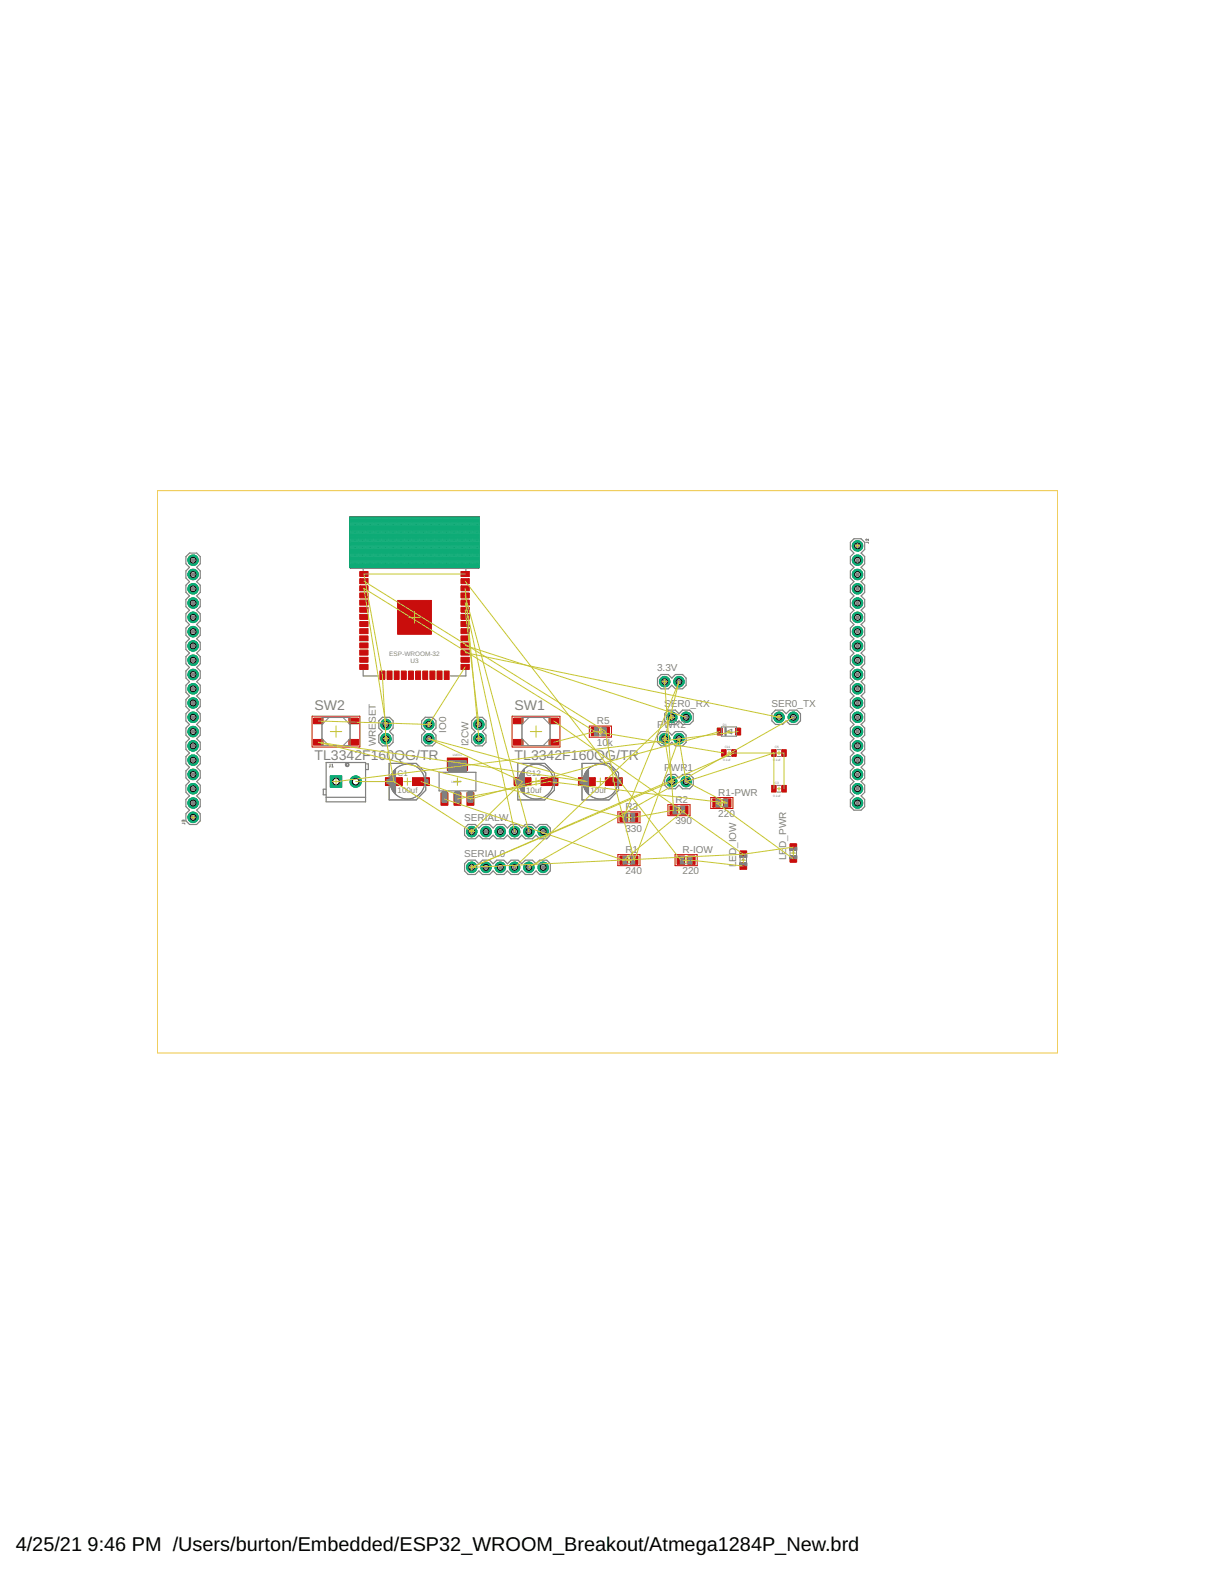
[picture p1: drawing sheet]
<svg xmlns="http://www.w3.org/2000/svg" width="216mm" height="279mm" viewBox="0 0 216 279" stroke-linecap="round" stroke-linejoin="round" font-family="sans-serif">
<defs><g id="words">
<g font-size="3.5">
<text x="2.8" y="275.6">4/25/21</text>
<text x="15.6" y="275.6">9:46 PM /Users/burton/Embedded/ESP32_WROOM_Breakout/Atmega1284P_New.brd</text>
</g>
<g font-size="2.5" fill="#808080">
<text x="55.9" y="126.2">SW2</text>
<text x="91.4" y="126.2">SW1</text>
<text x="55.9" y="135.1">TL3342F160QG/TR</text>
<text x="91.4" y="135.1">TL3342F160QG/TR</text>
</g>
<g font-size="1.8" fill="#808080">
<text x="116.8" y="119.3">3.3V</text>
<text x="118" y="125.7">SER0_RX</text>
<text x="137.1" y="125.7">SER0_TX</text>
<text x="79.3" y="130.3" transform="rotate(-90 79.3 130.3)">IO0</text>
<text x="106" y="128.8">R5</text>
<text x="116.8" y="129.5">PWR2</text>
<text x="66.8" y="132.6" transform="rotate(-90 66.8 132.6)">WRESET</text>
<text x="83.3" y="132.6" transform="rotate(-90 83.3 132.6)">I2CW</text>
<text x="106" y="132.6">10k</text>
<text x="118" y="137.1">PWR1</text>
<text x="111.1" y="144">R3</text>
<text x="120" y="142.7">R2</text>
<text x="127.6" y="141.5">R1-PWR</text>
<text x="82.5" y="146">SERIALW</text>
<text x="111.1" y="147.8">330</text>
<text x="120" y="146.5">390</text>
<text x="127.6" y="145.3">220</text>
<text x="82.5" y="152.3">SERIAL0</text>
<text x="111.1" y="151.6">R1</text>
<text x="111.1" y="155.4">240</text>
<text x="121.3" y="151.6">R-IOW</text>
<text x="121.3" y="155.4">220</text>
<text x="130.8" y="154.2" transform="rotate(-90 130.8 154.2)">LED_IOW</text>
<text x="139.7" y="152.9" transform="rotate(-90 139.7 152.9)">LED_PWR</text>
</g>
<g font-size="1.4" fill="#808080">
<text x="70.6" y="137.9">C1</text>
<text x="93.5" y="137.9">C12</text>
<text x="70.6" y="140.9">100uf</text>
<text x="93.5" y="140.9">10uf</text>
<text x="104.9" y="140.9">10uf</text>
<text x="108.7" y="139.2">C2</text>
</g>
<g font-size="1.1" fill="#808080">
<text x="69.2" y="116.6">ESP-WROOM-32</text>
<text x="72.9" y="117.9">U3</text>
</g>
<g font-size=".6" fill="#808080">
<text x="128.4" y="129">D1</text>
<text x="80.5" y="134.4">LM317</text>
<text x="128.5" y="135.2">0.1uf</text>
<text x="128.8" y="133">C11</text>
<text x="137.4" y="135.2">0.1uf</text>
<text x="137.7" y="133">C6</text>
<text x="80.2" y="139.1">LM317</text>
<text x="137.4" y="141.6">0.1uf</text>
<text x="137.7" y="139.4">C3</text>
</g>
</g></defs>
<g fill="#0696d7" stroke="#0696d7" stroke-width=".18">
<path d="M62.2 91.9l.1 9z"/>
<path d="M62.2 91.9l23 .1h-23z"/>
<path d="M85 91.9h.2l-.1 9z"/>
<path d="M62.2 100.8l23 .1h-23z"/>
<path d="M62.2 100.8h23l-23 .1z"/>
<path d="M62.2 100.7h23z"/>
<path d="M62.2 100.6h23z"/>
<path d="M62.2 100.5h23l-23 .1z"/>
<path d="M62.2 100.4l23 .1z"/>
<path d="M62.2 100.3l23 .1z"/>
<path d="M62.2 100.2l23 .1z"/>
<path d="M62.2 100.1l23 .1z"/>
<path d="M62.2 100l23 .1z"/>
<path d="M62.2 99.9l23 .1z"/>
<path d="M62.2 99.8l23 .1h-23z"/>
<path d="M62.2 99.7l23 .1z"/>
<path d="M62.2 99.7h23z"/>
<path d="M62.2 99.5l23 .1h-23z"/>
<path d="M62.2 99.5h23z"/>
<path d="M62.2 99.4h23z"/>
<path d="M62.2 99.3h23z"/>
<path d="M62.2 99.2h23z"/>
<path d="M62.2 99.1h23z"/>
<path d="M62.2 99h23z"/>
<path d="M62.2 98.8l23 .1-23 .1z"/>
<path d="M62.2 98.8h23z"/>
<path d="M62.2 98.7h23z"/>
<path d="M62.2 98.6h23l-23 .1z"/>
<path d="M62.2 98.5l23 .1z"/>
<path d="M62.2 98.4h23z"/>
<path d="M62.2 98.3l23 .1z"/>
<path d="M62.2 98.2l23 .1z"/>
<path d="M62.2 98.1l23 .1z"/>
<path d="M62.2 98l23 .1z"/>
<path d="M62.2 97.9l23 .1h-23z"/>
<path d="M62.2 97.8l23 .1z"/>
<path d="M62.2 97.7l23 .1z"/>
<path d="M62.2 97.6l23 .1h-23z"/>
<path d="M62.2 97.6h23z"/>
<path d="M62.2 97.5h23z"/>
<path d="M62.2 97.4h23z"/>
<path d="M62.2 97.3h23z"/>
<path d="M62.2 97.2h23z"/>
<path d="M62.2 97.1h23z"/>
<path d="M62.2 96.9l23 .1-23 .1z"/>
<path d="M62.2 96.9h23z"/>
<path d="M62.2 96.8h23z"/>
<path d="M62.2 96.6l23 .1-23 .1z"/>
<path d="M62.2 96.6h23z"/>
<path d="M62.2 96.5h23z"/>
<path d="M62.2 96.4l23 .1z"/>
<path d="M62.2 96.3l23 .1z"/>
<path d="M62.2 96.2l23 .1z"/>
<path d="M62.2 96.1l23 .1z"/>
<path d="M62.2 96l23 .1h-23z"/>
<path d="M62.2 95.9l23 .1z"/>
<path d="M62.2 95.8l23 .1z"/>
<path d="M62.2 95.7l23 .1h-23z"/>
<path d="M62.2 95.7h23z"/>
<path d="M62.2 95.5l23 .1z"/>
<path d="M62.2 95.5h23z"/>
<path d="M62.2 95.4h23z"/>
<path d="M62.2 95.3h23z"/>
<path d="M62.2 95.2h23z"/>
<path d="M62.2 95l23 .1-23 .1z"/>
<path d="M62.2 95h23z"/>
<path d="M62.2 94.9h23z"/>
<path d="M62.2 94.8h23z"/>
<path d="M62.2 94.7h23z"/>
<path d="M62.2 94.6l23 .1z"/>
<path d="M62.2 94.5l23 .1z"/>
<path d="M62.2 94.4l23 .1z"/>
<path d="M62.2 94.3l23 .1z"/>
<path d="M62.2 94.2l23 .1z"/>
<path d="M62.2 94.1l23 .1h-23z"/>
<path d="M62.2 94l23 .1z"/>
<path d="M62.2 93.9l23 .1z"/>
<path d="M62.2 93.9h23z"/>
<path d="M62.2 93.7l23 .1z"/>
<path d="M62.2 93.7h23z"/>
<path d="M62.2 93.6h23z"/>
<path d="M62.2 93.5h23z"/>
<path d="M62.2 93.4h23z"/>
<path d="M62.2 93.3h23z"/>
<path d="M62.2 93.1l23 .1-23 .1z"/>
<path d="M62.2 93.1h23z"/>
<path d="M62.2 93h23z"/>
<path d="M62.2 92.9h23z"/>
<path d="M62.2 92.8h23z"/>
<path d="M62.2 92.7l23 .1z"/>
<path d="M62.2 92.6h23z"/>
<path d="M62.2 92.5l23 .1z"/>
<path d="M62.2 92.4l23 .1z"/>
<path d="M62.2 92.3l23 .1z"/>
<path d="M62.2 92.2l23 .1h-23z"/>
<path d="M62.2 92.1l23 .1z"/>
<path d="M62.2 92l23 .1z"/>
<path d="M62.2 91.9l23 .1z"/>
</g>
<circle cx="118.1" cy="121.2" r=".93" fill="#0dab76" stroke="#0dab76" stroke-width=".18"/>
<circle cx="118.1" cy="121.2" r=".51" fill="#fff" stroke="#000" stroke-width=".18"/>
<circle cx="120.6" cy="121.2" r=".93" fill="#0dab76" stroke="#0dab76" stroke-width=".18"/>
<circle cx="120.6" cy="121.2" r=".51" fill="#fff" stroke="#000" stroke-width=".18"/>
<circle cx="85.1" cy="131.3" r=".93" fill="#0dab76" stroke="#0dab76" stroke-width=".18"/>
<circle cx="85.1" cy="131.3" r=".51" fill="#fff" stroke="#000" stroke-width=".18"/>
<circle cx="85.1" cy="128.8" r=".93" fill="#0dab76" stroke="#0dab76" stroke-width=".18"/>
<circle cx="85.1" cy="128.8" r=".51" fill="#fff" stroke="#000" stroke-width=".18"/>
<circle cx="76.2" cy="128.8" r=".93" fill="#0dab76" stroke="#0dab76" stroke-width=".18"/>
<circle cx="76.2" cy="128.8" r=".51" fill="#fff" stroke="#000" stroke-width=".18"/>
<circle cx="76.2" cy="131.3" r=".93" fill="#0dab76" stroke="#0dab76" stroke-width=".18"/>
<circle cx="76.2" cy="131.3" r=".51" fill="#fff" stroke="#000" stroke-width=".18"/>
<path d="M58.7 137.9h2v2h-2z" fill="#0dab76" stroke="#0dab76" stroke-width=".18"/>
<circle cx="59.7" cy="138.9" r=".59" fill="#fff" stroke="#000" stroke-width=".18"/>
<circle cx="63.2" cy="138.9" r="1.02" fill="#0dab76" stroke="#0dab76" stroke-width=".18"/>
<circle cx="63.2" cy="138.9" r=".59" fill="#fff" stroke="#000" stroke-width=".18"/>
<circle cx="119.4" cy="138.9" r=".93" fill="#0dab76" stroke="#0dab76" stroke-width=".18"/>
<circle cx="119.4" cy="138.9" r=".51" fill="#fff" stroke="#000" stroke-width=".18"/>
<circle cx="121.9" cy="138.9" r=".93" fill="#0dab76" stroke="#0dab76" stroke-width=".18"/>
<circle cx="121.9" cy="138.9" r=".51" fill="#fff" stroke="#000" stroke-width=".18"/>
<circle cx="118.1" cy="131.3" r=".93" fill="#0dab76" stroke="#0dab76" stroke-width=".18"/>
<circle cx="118.1" cy="131.3" r=".51" fill="#fff" stroke="#000" stroke-width=".18"/>
<circle cx="120.6" cy="131.3" r=".93" fill="#0dab76" stroke="#0dab76" stroke-width=".18"/>
<circle cx="120.6" cy="131.3" r=".51" fill="#fff" stroke="#000" stroke-width=".18"/>
<circle cx="119.4" cy="127.5" r=".93" fill="#0dab76" stroke="#0dab76" stroke-width=".18"/>
<circle cx="119.4" cy="127.5" r=".51" fill="#fff" stroke="#000" stroke-width=".18"/>
<circle cx="121.9" cy="127.5" r=".93" fill="#0dab76" stroke="#0dab76" stroke-width=".18"/>
<circle cx="121.9" cy="127.5" r=".51" fill="#fff" stroke="#000" stroke-width=".18"/>
<circle cx="138.4" cy="127.5" r=".93" fill="#0dab76" stroke="#0dab76" stroke-width=".18"/>
<circle cx="138.4" cy="127.5" r=".51" fill="#fff" stroke="#000" stroke-width=".18"/>
<circle cx="141" cy="127.5" r=".93" fill="#0dab76" stroke="#0dab76" stroke-width=".18"/>
<circle cx="141" cy="127.5" r=".51" fill="#fff" stroke="#000" stroke-width=".18"/>
<circle cx="83.8" cy="154.2" r=".93" fill="#0dab76" stroke="#0dab76" stroke-width=".18"/>
<circle cx="83.8" cy="154.2" r=".51" fill="#fff" stroke="#000" stroke-width=".18"/>
<circle cx="86.4" cy="154.2" r=".93" fill="#0dab76" stroke="#0dab76" stroke-width=".18"/>
<circle cx="86.4" cy="154.2" r=".51" fill="#fff" stroke="#000" stroke-width=".18"/>
<circle cx="88.9" cy="154.2" r=".93" fill="#0dab76" stroke="#0dab76" stroke-width=".18"/>
<circle cx="88.9" cy="154.2" r=".51" fill="#fff" stroke="#000" stroke-width=".18"/>
<circle cx="91.4" cy="154.2" r=".93" fill="#0dab76" stroke="#0dab76" stroke-width=".18"/>
<circle cx="91.4" cy="154.2" r=".51" fill="#fff" stroke="#000" stroke-width=".18"/>
<circle cx="94" cy="154.2" r=".93" fill="#0dab76" stroke="#0dab76" stroke-width=".18"/>
<circle cx="94" cy="154.2" r=".51" fill="#fff" stroke="#000" stroke-width=".18"/>
<circle cx="96.5" cy="154.2" r=".93" fill="#0dab76" stroke="#0dab76" stroke-width=".18"/>
<circle cx="96.5" cy="154.2" r=".51" fill="#fff" stroke="#000" stroke-width=".18"/>
<circle cx="83.8" cy="147.8" r=".93" fill="#0dab76" stroke="#0dab76" stroke-width=".18"/>
<circle cx="83.8" cy="147.8" r=".51" fill="#fff" stroke="#000" stroke-width=".18"/>
<circle cx="86.4" cy="147.8" r=".93" fill="#0dab76" stroke="#0dab76" stroke-width=".18"/>
<circle cx="86.4" cy="147.8" r=".51" fill="#fff" stroke="#000" stroke-width=".18"/>
<circle cx="88.9" cy="147.8" r=".93" fill="#0dab76" stroke="#0dab76" stroke-width=".18"/>
<circle cx="88.9" cy="147.8" r=".51" fill="#fff" stroke="#000" stroke-width=".18"/>
<circle cx="91.4" cy="147.8" r=".93" fill="#0dab76" stroke="#0dab76" stroke-width=".18"/>
<circle cx="91.4" cy="147.8" r=".51" fill="#fff" stroke="#000" stroke-width=".18"/>
<circle cx="94" cy="147.8" r=".93" fill="#0dab76" stroke="#0dab76" stroke-width=".18"/>
<circle cx="94" cy="147.8" r=".51" fill="#fff" stroke="#000" stroke-width=".18"/>
<circle cx="96.5" cy="147.8" r=".93" fill="#0dab76" stroke="#0dab76" stroke-width=".18"/>
<circle cx="96.5" cy="147.8" r=".51" fill="#fff" stroke="#000" stroke-width=".18"/>
<circle cx="68.6" cy="131.3" r=".93" fill="#0dab76" stroke="#0dab76" stroke-width=".18"/>
<circle cx="68.6" cy="131.3" r=".51" fill="#fff" stroke="#000" stroke-width=".18"/>
<circle cx="68.6" cy="128.8" r=".93" fill="#0dab76" stroke="#0dab76" stroke-width=".18"/>
<circle cx="68.6" cy="128.8" r=".51" fill="#fff" stroke="#000" stroke-width=".18"/>
<circle cx="152.4" cy="97" r=".93" fill="#0dab76" stroke="#0dab76" stroke-width=".18"/>
<circle cx="152.4" cy="97" r=".51" fill="#fff" stroke="#000" stroke-width=".18"/>
<circle cx="152.4" cy="99.6" r=".93" fill="#0dab76" stroke="#0dab76" stroke-width=".18"/>
<circle cx="152.4" cy="99.6" r=".51" fill="#fff" stroke="#000" stroke-width=".18"/>
<circle cx="152.4" cy="102.1" r=".93" fill="#0dab76" stroke="#0dab76" stroke-width=".18"/>
<circle cx="152.4" cy="102.1" r=".51" fill="#fff" stroke="#000" stroke-width=".18"/>
<circle cx="152.4" cy="104.6" r=".93" fill="#0dab76" stroke="#0dab76" stroke-width=".18"/>
<circle cx="152.4" cy="104.6" r=".51" fill="#fff" stroke="#000" stroke-width=".18"/>
<circle cx="152.4" cy="107.2" r=".93" fill="#0dab76" stroke="#0dab76" stroke-width=".18"/>
<circle cx="152.4" cy="107.2" r=".51" fill="#fff" stroke="#000" stroke-width=".18"/>
<circle cx="152.4" cy="109.7" r=".93" fill="#0dab76" stroke="#0dab76" stroke-width=".18"/>
<circle cx="152.4" cy="109.7" r=".51" fill="#fff" stroke="#000" stroke-width=".18"/>
<circle cx="152.4" cy="112.3" r=".93" fill="#0dab76" stroke="#0dab76" stroke-width=".18"/>
<circle cx="152.4" cy="112.3" r=".51" fill="#fff" stroke="#000" stroke-width=".18"/>
<circle cx="152.4" cy="114.8" r=".93" fill="#0dab76" stroke="#0dab76" stroke-width=".18"/>
<circle cx="152.4" cy="114.8" r=".51" fill="#fff" stroke="#000" stroke-width=".18"/>
<circle cx="152.4" cy="117.3" r=".93" fill="#0dab76" stroke="#0dab76" stroke-width=".18"/>
<circle cx="152.4" cy="117.3" r=".51" fill="#fff" stroke="#000" stroke-width=".18"/>
<circle cx="152.4" cy="119.9" r=".93" fill="#0dab76" stroke="#0dab76" stroke-width=".18"/>
<circle cx="152.4" cy="119.9" r=".51" fill="#fff" stroke="#000" stroke-width=".18"/>
<circle cx="152.4" cy="122.4" r=".93" fill="#0dab76" stroke="#0dab76" stroke-width=".18"/>
<circle cx="152.4" cy="122.4" r=".51" fill="#fff" stroke="#000" stroke-width=".18"/>
<circle cx="152.4" cy="124.9" r=".93" fill="#0dab76" stroke="#0dab76" stroke-width=".18"/>
<circle cx="152.4" cy="124.9" r=".51" fill="#fff" stroke="#000" stroke-width=".18"/>
<circle cx="152.4" cy="127.5" r=".93" fill="#0dab76" stroke="#0dab76" stroke-width=".18"/>
<circle cx="152.4" cy="127.5" r=".51" fill="#fff" stroke="#000" stroke-width=".18"/>
<circle cx="152.4" cy="130" r=".93" fill="#0dab76" stroke="#0dab76" stroke-width=".18"/>
<circle cx="152.4" cy="130" r=".51" fill="#fff" stroke="#000" stroke-width=".18"/>
<circle cx="152.4" cy="132.6" r=".93" fill="#0dab76" stroke="#0dab76" stroke-width=".18"/>
<circle cx="152.4" cy="132.6" r=".51" fill="#fff" stroke="#000" stroke-width=".18"/>
<circle cx="152.4" cy="135.1" r=".93" fill="#0dab76" stroke="#0dab76" stroke-width=".18"/>
<circle cx="152.4" cy="135.1" r=".51" fill="#fff" stroke="#000" stroke-width=".18"/>
<circle cx="152.4" cy="137.6" r=".93" fill="#0dab76" stroke="#0dab76" stroke-width=".18"/>
<circle cx="152.4" cy="137.6" r=".51" fill="#fff" stroke="#000" stroke-width=".18"/>
<circle cx="152.4" cy="140.2" r=".93" fill="#0dab76" stroke="#0dab76" stroke-width=".18"/>
<circle cx="152.4" cy="140.2" r=".51" fill="#fff" stroke="#000" stroke-width=".18"/>
<circle cx="152.4" cy="142.7" r=".93" fill="#0dab76" stroke="#0dab76" stroke-width=".18"/>
<circle cx="152.4" cy="142.7" r=".51" fill="#fff" stroke="#000" stroke-width=".18"/>
<circle cx="34.3" cy="145.3" r=".93" fill="#0dab76" stroke="#0dab76" stroke-width=".18"/>
<circle cx="34.3" cy="145.3" r=".51" fill="#fff" stroke="#000" stroke-width=".18"/>
<circle cx="34.3" cy="142.7" r=".93" fill="#0dab76" stroke="#0dab76" stroke-width=".18"/>
<circle cx="34.3" cy="142.7" r=".51" fill="#fff" stroke="#000" stroke-width=".18"/>
<circle cx="34.3" cy="140.2" r=".93" fill="#0dab76" stroke="#0dab76" stroke-width=".18"/>
<circle cx="34.3" cy="140.2" r=".51" fill="#fff" stroke="#000" stroke-width=".18"/>
<circle cx="34.3" cy="137.6" r=".93" fill="#0dab76" stroke="#0dab76" stroke-width=".18"/>
<circle cx="34.3" cy="137.6" r=".51" fill="#fff" stroke="#000" stroke-width=".18"/>
<circle cx="34.3" cy="135.1" r=".93" fill="#0dab76" stroke="#0dab76" stroke-width=".18"/>
<circle cx="34.3" cy="135.1" r=".51" fill="#fff" stroke="#000" stroke-width=".18"/>
<circle cx="34.3" cy="132.6" r=".93" fill="#0dab76" stroke="#0dab76" stroke-width=".18"/>
<circle cx="34.3" cy="132.6" r=".51" fill="#fff" stroke="#000" stroke-width=".18"/>
<circle cx="34.3" cy="130" r=".93" fill="#0dab76" stroke="#0dab76" stroke-width=".18"/>
<circle cx="34.3" cy="130" r=".51" fill="#fff" stroke="#000" stroke-width=".18"/>
<circle cx="34.3" cy="127.5" r=".93" fill="#0dab76" stroke="#0dab76" stroke-width=".18"/>
<circle cx="34.3" cy="127.5" r=".51" fill="#fff" stroke="#000" stroke-width=".18"/>
<circle cx="34.3" cy="124.9" r=".93" fill="#0dab76" stroke="#0dab76" stroke-width=".18"/>
<circle cx="34.3" cy="124.9" r=".51" fill="#fff" stroke="#000" stroke-width=".18"/>
<circle cx="34.3" cy="122.4" r=".93" fill="#0dab76" stroke="#0dab76" stroke-width=".18"/>
<circle cx="34.3" cy="122.4" r=".51" fill="#fff" stroke="#000" stroke-width=".18"/>
<circle cx="34.3" cy="119.9" r=".93" fill="#0dab76" stroke="#0dab76" stroke-width=".18"/>
<circle cx="34.3" cy="119.9" r=".51" fill="#fff" stroke="#000" stroke-width=".18"/>
<circle cx="34.3" cy="117.3" r=".93" fill="#0dab76" stroke="#0dab76" stroke-width=".18"/>
<circle cx="34.3" cy="117.3" r=".51" fill="#fff" stroke="#000" stroke-width=".18"/>
<circle cx="34.3" cy="114.8" r=".93" fill="#0dab76" stroke="#0dab76" stroke-width=".18"/>
<circle cx="34.3" cy="114.8" r=".51" fill="#fff" stroke="#000" stroke-width=".18"/>
<circle cx="34.3" cy="112.3" r=".93" fill="#0dab76" stroke="#0dab76" stroke-width=".18"/>
<circle cx="34.3" cy="112.3" r=".51" fill="#fff" stroke="#000" stroke-width=".18"/>
<circle cx="34.3" cy="109.7" r=".93" fill="#0dab76" stroke="#0dab76" stroke-width=".18"/>
<circle cx="34.3" cy="109.7" r=".51" fill="#fff" stroke="#000" stroke-width=".18"/>
<circle cx="34.3" cy="107.2" r=".93" fill="#0dab76" stroke="#0dab76" stroke-width=".18"/>
<circle cx="34.3" cy="107.2" r=".51" fill="#fff" stroke="#000" stroke-width=".18"/>
<circle cx="34.3" cy="104.6" r=".93" fill="#0dab76" stroke="#0dab76" stroke-width=".18"/>
<circle cx="34.3" cy="104.6" r=".51" fill="#fff" stroke="#000" stroke-width=".18"/>
<circle cx="34.3" cy="102.1" r=".93" fill="#0dab76" stroke="#0dab76" stroke-width=".18"/>
<circle cx="34.3" cy="102.1" r=".51" fill="#fff" stroke="#000" stroke-width=".18"/>
<circle cx="34.3" cy="99.6" r=".93" fill="#0dab76" stroke="#0dab76" stroke-width=".18"/>
<circle cx="34.3" cy="99.6" r=".51" fill="#fff" stroke="#000" stroke-width=".18"/>
<g fill="#c90d0c" stroke="#c90d0c" stroke-width=".18">
<path d="M73.3 138.2h3v1.4h-3z"/>
<path d="M68.5 138.2h3v1.4h-3z"/>
<path d="M128.2 133.2h.8v1.2h-.8z"/>
<path d="M130 133.2h.8v1.2h-.8z"/>
<path d="M96.1 138.2h3v1.4h-3z"/>
<path d="M91.4 138.2h3v1.4h-3z"/>
<path d="M107.6 138.2h3v1.4h-3z"/>
<path d="M102.8 138.2h3v1.4h-3z"/>
<path d="M137.1 139.6h.8v1.2h-.8z"/>
<path d="M138.9 139.6h.8v1.2h-.8z"/>
<path d="M137.1 133.2h.8v1.2h-.8z"/>
<path d="M138.9 133.2h.8v1.2h-.8z"/>
<path d="M127.4 129.4h.9v1.2h-.9z"/>
<path d="M130.7 129.4h.9v1.2h-.9z"/>
<path d="M131.5 151.2h1.2v1.2h-1.2z"/>
<path d="M131.5 153.3h1.2v1.2h-1.2z"/>
<path d="M140.4 150h1.2v1.2h-1.2z"/>
<path d="M140.4 152.1h1.2v1.1h-1.2z"/>
<path d="M78.4 140.9h1.2v2.2h-1.2z"/>
<path d="M80.7 140.9h1.2v2.2h-1.2z"/>
<path d="M83 140.9h1.2v2.2h-1.2z"/>
<path d="M79.5 134.7h3.6v2.2h-3.6z"/>
<path d="M120.3 152.1h1.3v1.5h-1.3z"/>
<path d="M122.2 152.1h1.3v1.5h-1.3z"/>
<path d="M110.2 152.1h1.3v1.5h-1.3z"/>
<path d="M112.1 152.1h1.3v1.5h-1.3z"/>
<path d="M126.7 142h1.3v1.5h-1.3z"/>
<path d="M128.6 142h1.3v1.5h-1.3z"/>
<path d="M119 143.3h1.4v1.4h-1.4z"/>
<path d="M120.9 143.3h1.4v1.4h-1.4z"/>
<path d="M110.2 144.5h1.3v1.5h-1.3z"/>
<path d="M112.1 144.5h1.3v1.5h-1.3z"/>
<path d="M105.1 129.3h1.3v1.5h-1.3z"/>
<path d="M107 129.3h1.3v1.5h-1.3z"/>
<path d="M91.2 127.6h1.7v1.1h-1.7z"/>
<path d="M97.6 127.6h1.7v1.1h-1.7z"/>
<path d="M91.2 131.4h1.7v1h-1.7z"/>
<path d="M97.6 131.4h1.7v1h-1.7z"/>
<path d="M55.7 127.6h1.7v1.1h-1.7z"/>
<path d="M62 127.6h1.7v1.1h-1.7z"/>
<path d="M55.7 131.4h1.7v1h-1.7z"/>
<path d="M62 131.4h1.7v1h-1.7z"/>
<path d="M63.9 101.6h1.5v.9h-1.5z"/>
<path d="M63.9 102.8h1.5v.9h-1.5z"/>
<path d="M63.9 104.1h1.5v.9h-1.5z"/>
<path d="M63.9 105.4h1.5v.9h-1.5z"/>
<path d="M63.9 106.7h1.5v.8h-1.5z"/>
<path d="M63.9 107.9h1.5v.9h-1.5z"/>
<path d="M63.9 109.2h1.5v.9h-1.5z"/>
<path d="M63.9 110.5h1.5v.9h-1.5z"/>
<path d="M63.9 111.7h1.5v.9h-1.5z"/>
<path d="M63.9 113h1.5v.9h-1.5z"/>
<path d="M63.9 114.3h1.5v.9h-1.5z"/>
<path d="M63.9 115.5h1.5v.9h-1.5z"/>
<path d="M63.9 116.8h1.5v.9h-1.5z"/>
<path d="M63.9 118.1h1.5v.9h-1.5z"/>
<path d="M67.5 119.3h.9v1.5h-.9z"/>
<path d="M68.8 119.3h.9v1.5h-.9z"/>
<path d="M70 119.3h.9v1.5h-.9z"/>
<path d="M71.3 119.3h.9v1.5h-.9z"/>
<path d="M72.6 119.3h.9v1.5h-.9z"/>
<path d="M73.9 119.3h.8v1.5h-.8z"/>
<path d="M75.1 119.3h.9v1.5h-.9z"/>
<path d="M76.4 119.3h.9v1.5h-.9z"/>
<path d="M77.7 119.3h.8v1.5h-.8z"/>
<path d="M78.9 119.3h.9v1.5h-.9z"/>
<path d="M81.9 118.1h1.5v.9h-1.5z"/>
<path d="M81.9 116.8h1.5v.9h-1.5z"/>
<path d="M81.9 115.5h1.5v.9h-1.5z"/>
<path d="M81.9 114.3h1.5v.9h-1.5z"/>
<path d="M81.9 113h1.5v.9h-1.5z"/>
<path d="M81.9 111.7h1.5v.9h-1.5z"/>
<path d="M81.9 110.5h1.5v.9h-1.5z"/>
<path d="M81.9 109.2h1.5v.9h-1.5z"/>
<path d="M81.9 107.9h1.5v.9h-1.5z"/>
<path d="M81.9 106.7h1.5v.8h-1.5z"/>
<path d="M81.9 105.4h1.5v.9h-1.5z"/>
<path d="M81.9 104.1h1.5v.9h-1.5z"/>
<path d="M81.9 102.8h1.5v.9h-1.5z"/>
<path d="M81.9 101.6h1.5v.9h-1.5z"/>
<path d="M70.7 106.7h6v6h-6z"/>
</g>
<circle cx="118.1" cy="121.2" r=".93" fill="#0dab76" stroke="#0dab76" stroke-width=".18"/>
<circle cx="118.1" cy="121.2" r=".51" fill="#fff" stroke="#000" stroke-width=".18"/>
<circle cx="120.6" cy="121.2" r=".93" fill="#0dab76" stroke="#0dab76" stroke-width=".18"/>
<circle cx="120.6" cy="121.2" r=".51" fill="#fff" stroke="#000" stroke-width=".18"/>
<circle cx="85.1" cy="131.3" r=".93" fill="#0dab76" stroke="#0dab76" stroke-width=".18"/>
<circle cx="85.1" cy="131.3" r=".51" fill="#fff" stroke="#000" stroke-width=".18"/>
<circle cx="85.1" cy="128.8" r=".93" fill="#0dab76" stroke="#0dab76" stroke-width=".18"/>
<circle cx="85.1" cy="128.8" r=".51" fill="#fff" stroke="#000" stroke-width=".18"/>
<circle cx="76.2" cy="128.8" r=".93" fill="#0dab76" stroke="#0dab76" stroke-width=".18"/>
<circle cx="76.2" cy="128.8" r=".51" fill="#fff" stroke="#000" stroke-width=".18"/>
<circle cx="76.2" cy="131.3" r=".93" fill="#0dab76" stroke="#0dab76" stroke-width=".18"/>
<circle cx="76.2" cy="131.3" r=".51" fill="#fff" stroke="#000" stroke-width=".18"/>
<path d="M58.7 137.9h2v2h-2z" fill="#0dab76" stroke="#0dab76" stroke-width=".18"/>
<circle cx="59.7" cy="138.9" r=".59" fill="#fff" stroke="#000" stroke-width=".18"/>
<circle cx="63.2" cy="138.9" r="1.02" fill="#0dab76" stroke="#0dab76" stroke-width=".18"/>
<circle cx="63.2" cy="138.9" r=".59" fill="#fff" stroke="#000" stroke-width=".18"/>
<circle cx="119.4" cy="138.9" r=".93" fill="#0dab76" stroke="#0dab76" stroke-width=".18"/>
<circle cx="119.4" cy="138.9" r=".51" fill="#fff" stroke="#000" stroke-width=".18"/>
<circle cx="121.9" cy="138.9" r=".93" fill="#0dab76" stroke="#0dab76" stroke-width=".18"/>
<circle cx="121.9" cy="138.9" r=".51" fill="#fff" stroke="#000" stroke-width=".18"/>
<circle cx="118.1" cy="131.3" r=".93" fill="#0dab76" stroke="#0dab76" stroke-width=".18"/>
<circle cx="118.1" cy="131.3" r=".51" fill="#fff" stroke="#000" stroke-width=".18"/>
<circle cx="120.6" cy="131.3" r=".93" fill="#0dab76" stroke="#0dab76" stroke-width=".18"/>
<circle cx="120.6" cy="131.3" r=".51" fill="#fff" stroke="#000" stroke-width=".18"/>
<circle cx="119.4" cy="127.5" r=".93" fill="#0dab76" stroke="#0dab76" stroke-width=".18"/>
<circle cx="119.4" cy="127.5" r=".51" fill="#fff" stroke="#000" stroke-width=".18"/>
<circle cx="121.9" cy="127.5" r=".93" fill="#0dab76" stroke="#0dab76" stroke-width=".18"/>
<circle cx="121.9" cy="127.5" r=".51" fill="#fff" stroke="#000" stroke-width=".18"/>
<circle cx="138.4" cy="127.5" r=".93" fill="#0dab76" stroke="#0dab76" stroke-width=".18"/>
<circle cx="138.4" cy="127.5" r=".51" fill="#fff" stroke="#000" stroke-width=".18"/>
<circle cx="141" cy="127.5" r=".93" fill="#0dab76" stroke="#0dab76" stroke-width=".18"/>
<circle cx="141" cy="127.5" r=".51" fill="#fff" stroke="#000" stroke-width=".18"/>
<circle cx="83.8" cy="154.2" r=".93" fill="#0dab76" stroke="#0dab76" stroke-width=".18"/>
<circle cx="83.8" cy="154.2" r=".51" fill="#fff" stroke="#000" stroke-width=".18"/>
<circle cx="86.4" cy="154.2" r=".93" fill="#0dab76" stroke="#0dab76" stroke-width=".18"/>
<circle cx="86.4" cy="154.2" r=".51" fill="#fff" stroke="#000" stroke-width=".18"/>
<circle cx="88.9" cy="154.2" r=".93" fill="#0dab76" stroke="#0dab76" stroke-width=".18"/>
<circle cx="88.9" cy="154.2" r=".51" fill="#fff" stroke="#000" stroke-width=".18"/>
<circle cx="91.4" cy="154.2" r=".93" fill="#0dab76" stroke="#0dab76" stroke-width=".18"/>
<circle cx="91.4" cy="154.2" r=".51" fill="#fff" stroke="#000" stroke-width=".18"/>
<circle cx="94" cy="154.2" r=".93" fill="#0dab76" stroke="#0dab76" stroke-width=".18"/>
<circle cx="94" cy="154.2" r=".51" fill="#fff" stroke="#000" stroke-width=".18"/>
<circle cx="96.5" cy="154.2" r=".93" fill="#0dab76" stroke="#0dab76" stroke-width=".18"/>
<circle cx="96.5" cy="154.2" r=".51" fill="#fff" stroke="#000" stroke-width=".18"/>
<circle cx="83.8" cy="147.8" r=".93" fill="#0dab76" stroke="#0dab76" stroke-width=".18"/>
<circle cx="83.8" cy="147.8" r=".51" fill="#fff" stroke="#000" stroke-width=".18"/>
<circle cx="86.4" cy="147.8" r=".93" fill="#0dab76" stroke="#0dab76" stroke-width=".18"/>
<circle cx="86.4" cy="147.8" r=".51" fill="#fff" stroke="#000" stroke-width=".18"/>
<circle cx="88.9" cy="147.8" r=".93" fill="#0dab76" stroke="#0dab76" stroke-width=".18"/>
<circle cx="88.9" cy="147.8" r=".51" fill="#fff" stroke="#000" stroke-width=".18"/>
<circle cx="91.4" cy="147.8" r=".93" fill="#0dab76" stroke="#0dab76" stroke-width=".18"/>
<circle cx="91.4" cy="147.8" r=".51" fill="#fff" stroke="#000" stroke-width=".18"/>
<circle cx="94" cy="147.8" r=".93" fill="#0dab76" stroke="#0dab76" stroke-width=".18"/>
<circle cx="94" cy="147.8" r=".51" fill="#fff" stroke="#000" stroke-width=".18"/>
<circle cx="96.5" cy="147.8" r=".93" fill="#0dab76" stroke="#0dab76" stroke-width=".18"/>
<circle cx="96.5" cy="147.8" r=".51" fill="#fff" stroke="#000" stroke-width=".18"/>
<circle cx="68.6" cy="131.3" r=".93" fill="#0dab76" stroke="#0dab76" stroke-width=".18"/>
<circle cx="68.6" cy="131.3" r=".51" fill="#fff" stroke="#000" stroke-width=".18"/>
<circle cx="68.6" cy="128.8" r=".93" fill="#0dab76" stroke="#0dab76" stroke-width=".18"/>
<circle cx="68.6" cy="128.8" r=".51" fill="#fff" stroke="#000" stroke-width=".18"/>
<circle cx="152.4" cy="97" r=".93" fill="#0dab76" stroke="#0dab76" stroke-width=".18"/>
<circle cx="152.4" cy="97" r=".51" fill="#fff" stroke="#000" stroke-width=".18"/>
<circle cx="152.4" cy="99.6" r=".93" fill="#0dab76" stroke="#0dab76" stroke-width=".18"/>
<circle cx="152.4" cy="99.6" r=".51" fill="#fff" stroke="#000" stroke-width=".18"/>
<circle cx="152.4" cy="102.1" r=".93" fill="#0dab76" stroke="#0dab76" stroke-width=".18"/>
<circle cx="152.4" cy="102.1" r=".51" fill="#fff" stroke="#000" stroke-width=".18"/>
<circle cx="152.4" cy="104.6" r=".93" fill="#0dab76" stroke="#0dab76" stroke-width=".18"/>
<circle cx="152.4" cy="104.6" r=".51" fill="#fff" stroke="#000" stroke-width=".18"/>
<circle cx="152.4" cy="107.2" r=".93" fill="#0dab76" stroke="#0dab76" stroke-width=".18"/>
<circle cx="152.4" cy="107.2" r=".51" fill="#fff" stroke="#000" stroke-width=".18"/>
<circle cx="152.4" cy="109.7" r=".93" fill="#0dab76" stroke="#0dab76" stroke-width=".18"/>
<circle cx="152.4" cy="109.7" r=".51" fill="#fff" stroke="#000" stroke-width=".18"/>
<circle cx="152.4" cy="112.3" r=".93" fill="#0dab76" stroke="#0dab76" stroke-width=".18"/>
<circle cx="152.4" cy="112.3" r=".51" fill="#fff" stroke="#000" stroke-width=".18"/>
<circle cx="152.4" cy="114.8" r=".93" fill="#0dab76" stroke="#0dab76" stroke-width=".18"/>
<circle cx="152.4" cy="114.8" r=".51" fill="#fff" stroke="#000" stroke-width=".18"/>
<circle cx="152.4" cy="117.3" r=".93" fill="#0dab76" stroke="#0dab76" stroke-width=".18"/>
<circle cx="152.4" cy="117.3" r=".51" fill="#fff" stroke="#000" stroke-width=".18"/>
<circle cx="152.4" cy="119.9" r=".93" fill="#0dab76" stroke="#0dab76" stroke-width=".18"/>
<circle cx="152.4" cy="119.9" r=".51" fill="#fff" stroke="#000" stroke-width=".18"/>
<circle cx="152.4" cy="122.4" r=".93" fill="#0dab76" stroke="#0dab76" stroke-width=".18"/>
<circle cx="152.4" cy="122.4" r=".51" fill="#fff" stroke="#000" stroke-width=".18"/>
<circle cx="152.4" cy="124.9" r=".93" fill="#0dab76" stroke="#0dab76" stroke-width=".18"/>
<circle cx="152.4" cy="124.9" r=".51" fill="#fff" stroke="#000" stroke-width=".18"/>
<circle cx="152.4" cy="127.5" r=".93" fill="#0dab76" stroke="#0dab76" stroke-width=".18"/>
<circle cx="152.4" cy="127.5" r=".51" fill="#fff" stroke="#000" stroke-width=".18"/>
<circle cx="152.4" cy="130" r=".93" fill="#0dab76" stroke="#0dab76" stroke-width=".18"/>
<circle cx="152.4" cy="130" r=".51" fill="#fff" stroke="#000" stroke-width=".18"/>
<circle cx="152.4" cy="132.6" r=".93" fill="#0dab76" stroke="#0dab76" stroke-width=".18"/>
<circle cx="152.4" cy="132.6" r=".51" fill="#fff" stroke="#000" stroke-width=".18"/>
<circle cx="152.4" cy="135.1" r=".93" fill="#0dab76" stroke="#0dab76" stroke-width=".18"/>
<circle cx="152.4" cy="135.1" r=".51" fill="#fff" stroke="#000" stroke-width=".18"/>
<circle cx="152.4" cy="137.6" r=".93" fill="#0dab76" stroke="#0dab76" stroke-width=".18"/>
<circle cx="152.4" cy="137.6" r=".51" fill="#fff" stroke="#000" stroke-width=".18"/>
<circle cx="152.4" cy="140.2" r=".93" fill="#0dab76" stroke="#0dab76" stroke-width=".18"/>
<circle cx="152.4" cy="140.2" r=".51" fill="#fff" stroke="#000" stroke-width=".18"/>
<circle cx="152.4" cy="142.7" r=".93" fill="#0dab76" stroke="#0dab76" stroke-width=".18"/>
<circle cx="152.4" cy="142.7" r=".51" fill="#fff" stroke="#000" stroke-width=".18"/>
<circle cx="34.3" cy="145.3" r=".93" fill="#0dab76" stroke="#0dab76" stroke-width=".18"/>
<circle cx="34.3" cy="145.3" r=".51" fill="#fff" stroke="#000" stroke-width=".18"/>
<circle cx="34.3" cy="142.7" r=".93" fill="#0dab76" stroke="#0dab76" stroke-width=".18"/>
<circle cx="34.3" cy="142.7" r=".51" fill="#fff" stroke="#000" stroke-width=".18"/>
<circle cx="34.3" cy="140.2" r=".93" fill="#0dab76" stroke="#0dab76" stroke-width=".18"/>
<circle cx="34.3" cy="140.2" r=".51" fill="#fff" stroke="#000" stroke-width=".18"/>
<circle cx="34.3" cy="137.6" r=".93" fill="#0dab76" stroke="#0dab76" stroke-width=".18"/>
<circle cx="34.3" cy="137.6" r=".51" fill="#fff" stroke="#000" stroke-width=".18"/>
<circle cx="34.3" cy="135.1" r=".93" fill="#0dab76" stroke="#0dab76" stroke-width=".18"/>
<circle cx="34.3" cy="135.1" r=".51" fill="#fff" stroke="#000" stroke-width=".18"/>
<circle cx="34.3" cy="132.6" r=".93" fill="#0dab76" stroke="#0dab76" stroke-width=".18"/>
<circle cx="34.3" cy="132.6" r=".51" fill="#fff" stroke="#000" stroke-width=".18"/>
<circle cx="34.3" cy="130" r=".93" fill="#0dab76" stroke="#0dab76" stroke-width=".18"/>
<circle cx="34.3" cy="130" r=".51" fill="#fff" stroke="#000" stroke-width=".18"/>
<circle cx="34.3" cy="127.5" r=".93" fill="#0dab76" stroke="#0dab76" stroke-width=".18"/>
<circle cx="34.3" cy="127.5" r=".51" fill="#fff" stroke="#000" stroke-width=".18"/>
<circle cx="34.3" cy="124.9" r=".93" fill="#0dab76" stroke="#0dab76" stroke-width=".18"/>
<circle cx="34.3" cy="124.9" r=".51" fill="#fff" stroke="#000" stroke-width=".18"/>
<circle cx="34.3" cy="122.4" r=".93" fill="#0dab76" stroke="#0dab76" stroke-width=".18"/>
<circle cx="34.3" cy="122.4" r=".51" fill="#fff" stroke="#000" stroke-width=".18"/>
<circle cx="34.3" cy="119.9" r=".93" fill="#0dab76" stroke="#0dab76" stroke-width=".18"/>
<circle cx="34.3" cy="119.9" r=".51" fill="#fff" stroke="#000" stroke-width=".18"/>
<circle cx="34.3" cy="117.3" r=".93" fill="#0dab76" stroke="#0dab76" stroke-width=".18"/>
<circle cx="34.3" cy="117.3" r=".51" fill="#fff" stroke="#000" stroke-width=".18"/>
<circle cx="34.3" cy="114.8" r=".93" fill="#0dab76" stroke="#0dab76" stroke-width=".18"/>
<circle cx="34.3" cy="114.8" r=".51" fill="#fff" stroke="#000" stroke-width=".18"/>
<circle cx="34.3" cy="112.3" r=".93" fill="#0dab76" stroke="#0dab76" stroke-width=".18"/>
<circle cx="34.3" cy="112.3" r=".51" fill="#fff" stroke="#000" stroke-width=".18"/>
<circle cx="34.3" cy="109.7" r=".93" fill="#0dab76" stroke="#0dab76" stroke-width=".18"/>
<circle cx="34.3" cy="109.7" r=".51" fill="#fff" stroke="#000" stroke-width=".18"/>
<circle cx="34.3" cy="107.2" r=".93" fill="#0dab76" stroke="#0dab76" stroke-width=".18"/>
<circle cx="34.3" cy="107.2" r=".51" fill="#fff" stroke="#000" stroke-width=".18"/>
<circle cx="34.3" cy="104.6" r=".93" fill="#0dab76" stroke="#0dab76" stroke-width=".18"/>
<circle cx="34.3" cy="104.6" r=".51" fill="#fff" stroke="#000" stroke-width=".18"/>
<circle cx="34.3" cy="102.1" r=".93" fill="#0dab76" stroke="#0dab76" stroke-width=".18"/>
<circle cx="34.3" cy="102.1" r=".51" fill="#fff" stroke="#000" stroke-width=".18"/>
<circle cx="34.3" cy="99.6" r=".93" fill="#0dab76" stroke="#0dab76" stroke-width=".18"/>
<circle cx="34.3" cy="99.6" r=".51" fill="#fff" stroke="#000" stroke-width=".18"/>
<g fill="#c90d0c" stroke="#c90d0c" stroke-width=".18">
<path d="M62.2 91.9l.1 9z"/>
<path d="M62.2 91.9l23 .1h-23z"/>
<path d="M85 91.9h.2l-.1 9z"/>
<path d="M62.2 100.8l23 .1h-23z"/>
<path d="M62.2 100.8h23l-23 .1z"/>
<path d="M62.2 100.7h23z"/>
<path d="M62.2 100.6h23z"/>
<path d="M62.2 100.5h23l-23 .1z"/>
<path d="M62.2 100.4l23 .1z"/>
<path d="M62.2 100.3l23 .1z"/>
<path d="M62.2 100.2l23 .1z"/>
<path d="M62.2 100.1l23 .1z"/>
<path d="M62.2 100l23 .1z"/>
<path d="M62.2 99.9l23 .1z"/>
<path d="M62.2 99.8l23 .1h-23z"/>
<path d="M62.2 99.7l23 .1z"/>
<path d="M62.2 99.7h23z"/>
<path d="M62.2 99.5l23 .1h-23z"/>
<path d="M62.2 99.5h23z"/>
<path d="M62.2 99.4h23z"/>
<path d="M62.2 99.3h23z"/>
<path d="M62.2 99.2h23z"/>
<path d="M62.2 99.1h23z"/>
<path d="M62.2 99h23z"/>
<path d="M62.2 98.8l23 .1-23 .1z"/>
<path d="M62.2 98.8h23z"/>
<path d="M62.2 98.7h23z"/>
<path d="M62.2 98.6h23l-23 .1z"/>
<path d="M62.2 98.5l23 .1z"/>
<path d="M62.2 98.4h23z"/>
<path d="M62.2 98.3l23 .1z"/>
<path d="M62.2 98.2l23 .1z"/>
<path d="M62.2 98.1l23 .1z"/>
<path d="M62.2 98l23 .1z"/>
<path d="M62.2 97.9l23 .1h-23z"/>
<path d="M62.2 97.8l23 .1z"/>
<path d="M62.2 97.7l23 .1z"/>
<path d="M62.2 97.6l23 .1h-23z"/>
<path d="M62.2 97.6h23z"/>
<path d="M62.2 97.5h23z"/>
<path d="M62.2 97.4h23z"/>
<path d="M62.2 97.3h23z"/>
<path d="M62.2 97.2h23z"/>
<path d="M62.2 97.1h23z"/>
<path d="M62.2 96.9l23 .1-23 .1z"/>
<path d="M62.2 96.9h23z"/>
<path d="M62.2 96.8h23z"/>
<path d="M62.2 96.6l23 .1-23 .1z"/>
<path d="M62.2 96.6h23z"/>
<path d="M62.2 96.5h23z"/>
<path d="M62.2 96.4l23 .1z"/>
<path d="M62.2 96.3l23 .1z"/>
<path d="M62.2 96.2l23 .1z"/>
<path d="M62.2 96.1l23 .1z"/>
<path d="M62.2 96l23 .1h-23z"/>
<path d="M62.2 95.9l23 .1z"/>
<path d="M62.2 95.8l23 .1z"/>
<path d="M62.2 95.7l23 .1h-23z"/>
<path d="M62.2 95.7h23z"/>
<path d="M62.2 95.5l23 .1z"/>
<path d="M62.2 95.5h23z"/>
<path d="M62.2 95.4h23z"/>
<path d="M62.2 95.3h23z"/>
<path d="M62.2 95.2h23z"/>
<path d="M62.2 95l23 .1-23 .1z"/>
<path d="M62.2 95h23z"/>
<path d="M62.2 94.9h23z"/>
<path d="M62.2 94.8h23z"/>
<path d="M62.2 94.7h23z"/>
<path d="M62.2 94.6l23 .1z"/>
<path d="M62.2 94.5l23 .1z"/>
<path d="M62.2 94.4l23 .1z"/>
<path d="M62.2 94.3l23 .1z"/>
<path d="M62.2 94.2l23 .1z"/>
<path d="M62.2 94.1l23 .1h-23z"/>
<path d="M62.2 94l23 .1z"/>
<path d="M62.2 93.9l23 .1z"/>
<path d="M62.2 93.9h23z"/>
<path d="M62.2 93.7l23 .1z"/>
<path d="M62.2 93.7h23z"/>
<path d="M62.2 93.6h23z"/>
<path d="M62.2 93.5h23z"/>
<path d="M62.2 93.4h23z"/>
<path d="M62.2 93.3h23z"/>
<path d="M62.2 93.1l23 .1-23 .1z"/>
<path d="M62.2 93.1h23z"/>
<path d="M62.2 93h23z"/>
<path d="M62.2 92.9h23z"/>
<path d="M62.2 92.8h23z"/>
<path d="M62.2 92.7l23 .1z"/>
<path d="M62.2 92.6h23z"/>
<path d="M62.2 92.5l23 .1z"/>
<path d="M62.2 92.4l23 .1z"/>
<path d="M62.2 92.3l23 .1z"/>
<path d="M62.2 92.2l23 .1h-23z"/>
<path d="M62.2 92.1l23 .1z"/>
<path d="M62.2 92l23 .1z"/>
<path d="M62.2 91.9l23 .1z"/>
</g>
<path d="M55.5 127.3h8.4v5.5h-8.4zM91 127.3h8.5v5.5h-8.5zM104.7 129.1h3.9v1.9h-3.9zM109.8 151.9h3.9v2h-3.9zM109.8 144.3h3.9v1.9h-3.9zM118.7 143h3.9v2h-3.9zM120 151.9h3.9v2h-3.9zM126.3 141.8h3.9v1.9h-3.9z" fill="none" stroke="#c90d0c" stroke-width=".18"/>
<g fill="none" stroke="#808080" stroke-width=".21">
<path d="M33 98.9l.7-.6h1.2l.7 .6v1.3l-.7 .6 .7 .7v1.2l-.7 .7 .7 .6v1.3l-.7 .6 .7 .7v1.2l-.7 .7 .7 .6v1.3l-.7 .6 .7 .6v1.3l-.7 .6 .7 .7v1.2l-.7 .7 .7 .6v1.3l-.7 .6 .7 .7v1.2l-.7 .7 .7 .6v1.3l-.7 .6 .7 .6v1.3l-.7 .6 .7 .7v1.2l-.7 .7 .7 .6v1.3l-.7 .6 .7 .6v1.3l-.7 .6 .7 .7v1.2l-.7 .7 .7 .6v1.3l-.7 .6 .7 .7v1.2l-.7 .7 .7 .6v1.3l-.7 .6 .7 .6v1.3l-.7 .6h-1.2l-.7-.6v-1.3l.7-.6-.7-.6v-1.3l.7-.6-.7-.7v-1.2l.7-.7-.7-.6v-1.3l.7-.6-.7-.7v-1.2l.7-.7-.7-.6v-1.3l.7-.6-.7-.6v-1.3l.7-.6-.7-.7v-1.2l.7-.7-.7-.6v-1.3l.7-.6-.7-.6v-1.3l.7-.6-.7-.7v-1.2l.7-.7-.7-.6v-1.3l.7-.6-.7-.7v-1.2l.7-.7-.7-.6v-1.3l.7-.6-.7-.6v-1.3l.7-.6-.7-.7v-1.2l.7-.7-.7-.6v-1.3l.7-.6-.7-.7v-1.2l.7-.7-.7-.6zM151.1 96.4l.6-.6h1.3l.6 .6v1.3l-.6 .6 .6 .6v1.3l-.6 .6 .6 .7v1.2l-.6 .7 .6 .6v1.3l-.6 .6 .6 .7v1.2l-.6 .7 .6 .6v1.3l-.6 .6 .6 .6v1.3l-.6 .6 .6 .7v1.2l-.6 .7 .6 .6v1.3l-.6 .6 .6 .7v1.2l-.6 .7 .6 .6v1.3l-.6 .6 .6 .6v1.3l-.6 .6 .6 .7v1.2l-.6 .7 .6 .6v1.3l-.6 .6 .6 .6v1.3l-.6 .6 .6 .7v1.2l-.6 .7 .6 .6v1.3l-.6 .6 .6 .7v1.2l-.6 .7 .6 .6v1.3l-.6 .6h-1.3l-.6-.6v-1.3l.6-.6-.6-.7v-1.2l.6-.7-.6-.6v-1.3l.6-.6-.6-.7v-1.2l.6-.7-.6-.6v-1.3l.6-.6-.6-.6v-1.3l.6-.6-.6-.7v-1.2l.6-.7-.6-.6v-1.3l.6-.6-.6-.6v-1.3l.6-.6-.6-.7v-1.2l.6-.7-.6-.6v-1.3l.6-.6-.6-.7v-1.2l.6-.7-.6-.6v-1.3l.6-.6-.6-.6v-1.3l.6-.6-.6-.7v-1.2l.6-.7-.6-.6v-1.3l.6-.6-.6-.7v-1.2l.6-.7-.6-.6v-1.3l.6-.6-.6-.6zM64.5 119.1v1h2.8M64.5 101.4v-7h18.3v7M82.8 119.1v1h-2.8M117.5 119.9h1.2l.7 .6 .6-.6h1.3l.6 .6v1.3l-.6 .6h-1.3l-.6-.6-.7 .6h-1.2l-.7-.6v-1.3zM58 135.5h7v7h-7zM65 135.8h.4v1h-.4M67.3 128.1l.6-.6h1.3l.6 .6v1.3l-.6 .6 .6 .7v1.2l-.6 .7h-1.3l-.6-.7v-1.2l.6-.7-.6-.6zM74.9 128.1l.7-.6h1.2l.7 .6v1.3l-.7 .6 .7 .7v1.2l-.7 .7h-1.2l-.7-.7v-1.2l.7-.7-.7-.6zM78 137.3h6.6v3.3h-6.6zM84.5 127.5h1.2l.7 .6v1.3l-.7 .6 .7 .7v1.2l-.7 .7h-1.2l-.7-.7v-1.2l.7-.7-.7-.6v-1.3z"/>
<path d="M117.5 130h1.2l.7 .7 .6-.7h1.3l.6 .7v1.2l-.6 .7h-1.3l-.6-.7-.7 .7h-1.2l-.7-.7v-1.2zM118.7 137.6h1.3l.6 .7 .7-.7h1.3l.6 .7v1.3l-.6 .6h-1.3l-.7-.6-.6 .6h-1.3l-.6-.6v-1.3zM118.7 126.2h1.3l.6 .7 .7-.7h1.3l.6 .7v1.2l-.6 .7h-1.3l-.7-.7-.6 .7h-1.3l-.6-.7v-1.2zM137.8 126.2h1.3l.6 .7 .6-.7h1.3l.6 .7v1.2l-.6 .7h-1.3l-.6-.7-.6 .7h-1.3l-.6-.7v-1.2zM58 141.7h7M58 140.3h-.6v1h.6M82.5 147.2l.7-.7h1.3l.6 .7 .6-.7h1.3l.6 .7 .7-.7h1.2l.7 .7 .6-.7h1.3l.6 .7 .6-.7h1.3l.6 .7 .7-.7h1.3l.6 .7v1.2l-.6 .7h-1.3l-.7-.7-.6 .7h-1.3l-.6-.7-.6 .7h-1.3l-.6-.7-.7 .7h-1.2l-.7-.7-.6 .7h-1.3l-.6-.7-.6 .7h-1.3l-.7-.7zM82.5 153.5l.7-.6h1.3l.6 .6 .6-.6h1.3l.6 .6 .7-.6h1.2l.7 .6 .6-.6h1.3l.6 .6 .6-.6h1.3l.6 .6 .7-.6h1.3l.6 .6v1.3l-.6 .6h-1.3l-.7-.6-.6 .6h-1.3l-.6-.6-.6 .6h-1.3l-.6-.6-.7 .6h-1.2l-.7-.6-.6 .6h-1.3l-.6-.6-.6 .6h-1.3l-.7-.6z"/>
</g>
<g fill="none" stroke="#808080" stroke-width=".18">
<path d="M153.8 96.4h.5v.1M154.3 95.8v.3l-.4-.2v.2M57.2 127.5h5v5h-5zM57.2 131.3l1.3 1.2M58.5 127.5l-1.3 1.3M58.7 135.8v.5h-.2M58.9 136.3h.3M58.9 136l.2-.2v.5M61 127.5l1.2 1.3M62.2 131.3l-1.2 1.2M69.2 135.7h4.8l1.6 1.7v3.1l-1.6 1.7h-4.8zM69.3 138.9h1"/>
<path d="M69.4 139.1h.9M69.4 139h.9M69.4 138.9h.9M69.4 138.8h.9M69.4 139.2h.9M69.4 138.7h.9M69.4 139.3h.9M69.4 138.6h.9M69.4 139.4h.9M69.4 138.5h.9M69.4 138.4h.9M69.4 138a3.1 3.1 0 0 1 3-2.2 3.1 3.1 0 0 1 3 2.2"/>
<path d="M69.4 139.9a3.1 3.1 0 0 0 3 2.1 3.1 3.1 0 0 0 3-2.1M69.4 139.6h.9M69.4 139.5h.9M69.4 138.3h.9M69.5 139.7h.8M69.5 139.6h.8M69.5 138.2h.8M69.5 139.8h.8M69.5 138.1h.8M69.5 139.9h.8M69.5 138h.8M69.5 137.9h.8"/>
<path d="M69.6 140h.7M69.6 137.9h.7M69.6 137.8h.7M69.6 137.7h.7M69.7 137.7h.6M69.7 137.6h.6M69.7 137.5h.6M69.8 137.4h.5M69.8 137.3l.5-.5v4.3l-.8-1.2-.2-1M69.8 137.3l-.3 .7-.2 .9M69.8 137.3h.5M69.9 137.2h.4"/>
<path d="M70 137.1h.3M70 137h.3M70.1 137h.2M70.1 136.9h.2M70.2 136.8h.1M70.3 136.7v4.4M92 135.7h4.8l1.7 1.7v3.1l-1.7 1.7h-4.8zM92.2 138.9h.9M92.2 138.9l.2 1M92.2 139.1h.9M92.2 139h.9M92.2 138.8h.9"/>
<path d="M92.2 139.2h.9M92.2 138.7h.9M92.2 138.6h.9M92.3 139.3h.8M92.3 138.6h.8M92.3 138.5h.8M92.3 139.5h.8M92.3 139.4h.8M92.3 138.4h.8M92.3 138a3.1 3.1 0 0 1 2.9-2.2 3.1 3.1 0 0 1 3 2.2M92.3 139.9a3.1 3.1 0 0 0 2.9 2.1 3.1 3.1 0 0 0 3-2.1M92.3 139.6h.8"/>
<path d="M92.3 138.3h.8M92.3 139.8h.8M92.3 139.7h.8M92.3 138.2h.8M92.4 139.8h.7M92.4 138.1h.7M92.4 138h.7M92.4 138l-.2 .9M92.4 139.9h.7M92.4 140h.7M92.4 137.9h.7M92.5 137.8h.6"/>
<path d="M92.5 137.7h.6M92.5 137.6h.6M92.6 137.5h.5M92.6 137.4h.5M92.6 137.3l.5-.5v4.3l-.7-1.2M92.6 137.3l-.2 .7M92.7 137.3h.4M92.7 137.2h.4M92.8 127.5h4.9v5h-4.9zM92.8 131.3l1.2 1.2M92.8 137.2h.3M92.8 137.1h.3"/>
<path d="M92.9 137h.2M93 136.9h.1M93.1 136.8h.1M93.2 136.7v4.4M94 127.5l-1.2 1.3M96.5 127.5l1.2 1.3M97.7 131.3l-1.2 1.2M103.4 135.7h4.8l1.7 1.7v3.1l-1.7 1.7h-4.8zM103.6 139h.9M103.6 138.9h.9M103.7 139.1h.8M103.7 138.8h.8"/>
<path d="M103.7 139.2h.8M103.7 138.7h.8M103.7 138.6h.8M103.7 139.3h.8M103.7 138.5h.8M103.7 139.5h.8M103.7 139.4h.8M103.7 138.4h.8M103.7 138a3.1 3.1 0 0 1 3-2.2 3.1 3.1 0 0 1 2.9 2.2M103.7 139.9a3.1 3.1 0 0 0 3 2.1 3.1 3.1 0 0 0 2.9-2.1M103.7 139.6h.8M103.7 138.3h.8"/>
<path d="M103.7 138.2h.8M103.8 139.8h.7M103.8 139.7h.7M103.8 138.2h.7M103.8 138.1h.7M103.8 138h.7M103.8 138l-.2 .9M103.8 139.9h.7M103.8 140h.7M103.8 137.9h.7M103.9 137.8h.6M103.9 137.7h.6"/>
<path d="M104 137.6h.5M104 137.5h.5M104.1 137.4h.4M104.1 137.3l.4-.5v4.3l-.7-1.2-.2-1M104.1 137.3l-.3 .7M104.1 137.3h.4M104.1 137.2h.4M104.2 137.2h.3M104.3 137.1h.2M104.3 137h.2M104.4 137h.1M104.4 136.9h.1"/>
<path d="M104.5 136.8h.1M104.6 136.7v4.4M106.3 129.4h.8M106.3 130.7h.8M128.2 129.2h2.7v1.7h-2.7zM129 130l1-.4v.8zM129.2 133.2h.6M129.2 134.5h.6M138.1 133.2h.6M138.1 134.5h.6M138.1 139.6h.6M32.4 146.3h.3l.2 .2"/>
<path d="M32.6 145.9l.2-.1 .1 .2M32.6 146l-.2-.2v.2M69.6 140.1h.7M69.7 140.2h.6M69.7 140.3h.6M69.8 140.4h.5M69.8 140.5h.5M69.9 140.6h.4M69.9 140.7h.4M70 140.7h.3M70 140.8h.3M70.1 140.9h.2"/>
<path d="M70.2 141h.1M92.5 140.1h.6M92.5 140.2h.6M92.5 140.3h.6M92.6 140.3h.5M92.6 140.4h.5M92.6 140.5h.5M92.7 140.5h.4M92.7 140.6h.4M92.8 140.7h.3M92.9 140.8h.2M92.9 140.9h.2"/>
<path d="M93 140.9h.1M93 141h.1M103.9 140h.6M103.9 140.1h.6M103.9 140.2h.6M104 140.3h.5M104 140.4h.5M104.1 140.5h.4M104.1 140.6h.4M104.2 140.7h.3M104.3 140.7h.2M104.3 140.8h.2"/>
<path d="M104.4 140.9h.1M104.5 141h.1M111.4 152.3h.8M111.4 153.5h.8M111.4 144.6h.8M111.4 145.9h.8M120.2 143.4h.9M120.2 144.6h.9M121.5 152.3h.8M121.5 153.5h.8M127.8 142.1h.9M127.8 143.4h.9"/>
<path d="M131.5 152v1.4M131.7 151.9a.35 .35 0 0 0 .4 .3 .35 .35 0 0 0 .3-.3M131.7 153.9a.35 .35 0 0 1 .4-.4 .35 .35 0 0 1 .3 .4M132.7 152.4v1M138.1 140.8h.6M140.4 150.7v1.4M140.6 150.6a.35 .35 0 0 0 .4 .4 .35 .35 0 0 0 .3-.4M140.6 152.6a.35 .35 0 0 1 .4-.3 .35 .35 0 0 1 .3 .3M141.5 151.1v1"/>
<circle cx="72.4" cy="138.9" r="3.1"/>
<circle cx="95.2" cy="138.9" r="3.1"/>
<circle cx="106.7" cy="138.9" r="3.1"/>
</g>
<g fill="#808080" stroke="#808080" stroke-width=".18">
<path d="M128.8 129.3h.2v1.4h-.2z"/>
<path d="M132 152.7h.2v.2h-.2z"/>
<path d="M140.9 151.4h.2v.2h-.2z"/>
<path d="M120.4 120.9h.5v.5h-.5z"/>
<path d="M117.9 120.9h.5v.5h-.5z"/>
<path d="M68.7 138.6h.6v.7h-.6z"/>
<path d="M75.5 138.6h.6v.7h-.6z"/>
<path d="M91.6 138.6h.6v.7h-.6z"/>
<path d="M98.3 138.6h.6v.7h-.6z"/>
<path d="M103 138.6h.6v.7h-.6z"/>
<path d="M109.7 138.6h.6v.7h-.6z"/>
<path d="M84.8 128.5h.5v.5h-.5z"/>
<path d="M84.8 131h.5v.6h-.5z"/>
<path d="M75.9 131h.6v.6h-.6z"/>
<path d="M75.9 128.5h.6v.5h-.6z"/>
<path d="M132.4 151.9h.3v.5h-.3z"/>
<path d="M131.7 152.1h.2v.3h-.2z"/>
<path d="M132.2 152.1h.2v.3h-.2z"/>
<path d="M131.9 152.2h.4v.2h-.4z"/>
<path d="M132.4 153.4h.3v.5h-.3z"/>
<path d="M131.4 153.4h.4v.5h-.4z"/>
<path d="M132.2 153.4h.2v.2h-.2z"/>
<path d="M131.7 153.4h.2v.2h-.2z"/>
<path d="M131.9 153.4h.4v.2h-.4z"/>
<path d="M131.5 152.1h.3v.3h-.3z"/>
<path d="M131.4 151.9l.3 .1z"/>
<path d="M141.2 150.6h.4v.5h-.4z"/>
<path d="M140.6 150.9h.2v.2h-.2z"/>
<path d="M141.1 150.9h.2v.2h-.2z"/>
<path d="M140.8 150.9h.4v.2h-.4z"/>
<path d="M141.2 152.1h.4v.5h-.4z"/>
<path d="M140.3 152.1h.4v.5h-.4z"/>
<path d="M141.1 152.1h.2v.3h-.2z"/>
<path d="M140.6 152.1h.2v.3h-.2z"/>
<path d="M140.8 152.1h.4v.2h-.4z"/>
<path d="M140.4 150.8h.3v.3h-.3z"/>
<path d="M140.3 150.6l.2 .1z"/>
<path d="M79.7 135.3h3.2v1.8h-3.2z"/>
<path d="M80.9 140.7h.8v1.9h-.8z"/>
<path d="M78.5 140.7h.9v1.9h-.9z"/>
<path d="M83.2 140.7h.8v1.9h-.8z"/>
<path d="M121.7 138.7h.5v.5h-.5z"/>
<path d="M119.1 138.7h.5v.5h-.5z"/>
<path d="M120.4 131h.5v.6h-.5z"/>
<path d="M117.9 131h.5v.6h-.5z"/>
<path d="M122.3 152.2h.7v1.4h-.7z"/>
<path d="M120.9 152.2h.6v1.4h-.6z"/>
<path d="M112.2 152.2h.6v1.4h-.6z"/>
<path d="M110.7 152.2h.6v1.4h-.6z"/>
<path d="M128.7 142h.6v1.4h-.6z"/>
<path d="M127.2 142h.6v1.4h-.6z"/>
<path d="M121.1 143.3h.6v1.4h-.6z"/>
<path d="M119.6 143.3h.6v1.4h-.6z"/>
<path d="M112.2 144.6h.6v1.4h-.6z"/>
<path d="M110.7 144.6h.6v1.4h-.6z"/>
<path d="M107.1 129.3h.6v1.4h-.6z"/>
<path d="M105.6 129.3h.7v1.4h-.7z"/>
<path d="M121.7 127.2h.5v.5h-.5z"/>
<path d="M119.1 127.2h.5v.5h-.5z"/>
<path d="M140.7 127.2h.5v.5h-.5z"/>
<path d="M138.2 127.2h.5v.5h-.5z"/>
<path d="M96.3 153.9h.5v.5h-.5z"/>
<path d="M93.7 153.9h.5v.5h-.5z"/>
<path d="M91.2 153.9h.5v.5h-.5z"/>
<path d="M88.6 153.9h.6v.5h-.6z"/>
<path d="M86.1 153.9h.5v.5h-.5z"/>
<path d="M83.6 153.9h.5v.5h-.5z"/>
<path d="M96.3 147.6h.5v.5h-.5z"/>
<path d="M93.7 147.6h.5v.5h-.5z"/>
<path d="M91.2 147.6h.5v.5h-.5z"/>
<path d="M88.6 147.6h.6v.5h-.6z"/>
<path d="M86.1 147.6h.5v.5h-.5z"/>
<path d="M83.6 147.6h.5v.5h-.5z"/>
<path d="M68.3 128.5h.5v.5h-.5z"/>
<path d="M68.3 131h.5v.6h-.5z"/>
<path d="M152.1 112h.5v.5h-.5z"/>
<path d="M152.1 109.5h.5v.5h-.5z"/>
<path d="M152.1 106.9h.5v.5h-.5z"/>
<path d="M152.1 104.4h.5v.5h-.5z"/>
<path d="M152.1 101.9h.5v.5h-.5z"/>
<path d="M152.1 99.3h.5v.5h-.5z"/>
<path d="M152.1 96.8h.5v.5h-.5z"/>
<path d="M152.1 129.8h.5v.5h-.5z"/>
<path d="M152.1 127.2h.5v.5h-.5z"/>
<path d="M152.1 124.7h.5v.5h-.5z"/>
<path d="M152.1 122.2h.5v.5h-.5z"/>
<path d="M152.1 119.6h.5v.5h-.5z"/>
<path d="M152.1 117.1h.5v.5h-.5z"/>
<path d="M152.1 114.6h.5v.5h-.5z"/>
<path d="M152.1 132.3h.5v.5h-.5z"/>
<path d="M152.1 134.9h.5v.5h-.5z"/>
<path d="M152.1 137.4h.5v.5h-.5z"/>
<path d="M152.1 139.9h.5v.5h-.5z"/>
<path d="M152.1 142.5h.5v.5h-.5z"/>
<path d="M34.1 129.8h.5v.5h-.5z"/>
<path d="M34.1 132.3h.5v.5h-.5z"/>
<path d="M34.1 134.9h.5v.5h-.5z"/>
<path d="M34.1 137.4h.5v.5h-.5z"/>
<path d="M34.1 139.9h.5v.5h-.5z"/>
<path d="M34.1 142.5h.5v.5h-.5z"/>
<path d="M34.1 145h.5v.5h-.5z"/>
<path d="M34.1 112h.5v.5h-.5z"/>
<path d="M34.1 114.6h.5v.5h-.5z"/>
<path d="M34.1 117.1h.5v.5h-.5z"/>
<path d="M34.1 119.6h.5v.5h-.5z"/>
<path d="M34.1 122.2h.5v.5h-.5z"/>
<path d="M34.1 124.7h.5v.5h-.5z"/>
<path d="M34.1 127.2h.5v.5h-.5z"/>
<path d="M34.1 109.5h.5v.5h-.5z"/>
<path d="M34.1 106.9h.5v.5h-.5z"/>
<path d="M34.1 104.4h.5v.5h-.5z"/>
<path d="M34.1 101.9h.5v.5h-.5z"/>
<path d="M34.1 99.3h.5v.5h-.5z"/>
</g>
<g fill="#808080" stroke="#808080" stroke-width=".18">
<path d="M61.4 135.7a.34 .34 0 0 1 .6 0 .34 .34 0 0 1-.2 .5 .34 .34 0 0 1-.4-.3l.1-.1a.22 .22 0 0 1 .3 0 .22 .22 0 0 1 0 .3 .22 .22 0 0 1-.3-.1l-.1-.1z" fill-rule="evenodd"/>
<path d="M131.5 151.9h.2v.2h-.2v-.1h.2h-.2z" fill-rule="evenodd"/>
<path d="M140.4 150.7h.2v.2h-.2v-.1h.2h-.2z" fill-rule="evenodd"/>
</g>
<g fill="none" stroke="#afd134" stroke-width=".18">
<path d="M152 97h.8M152.4 96.7v.7M72.6 109.7h2.1M73.7 108.7v2M58.7 130h2M59 138.9h1.4M59.7 129v2M59.7 138.2v1.4M68.1 131.3h1M68.6 130.8v1M71.7 138.9h1.4M72.4 138.3v1.3"/>
<path d="M75.7 128.8h1M76.2 128.3v1M80.6 138.9h1.4M81.3 138.2v1.4M84.6 131.3h1M85.1 130.8v1M94.2 130h2.1M94.6 138.9h1.3M95.2 129v2M95.2 138.3v1.3M106 138.9h1.3M106.2 130h.9"/>
<path d="M106.7 129.6v.9M106.7 138.3v1.3M117.6 121.2h1M117.6 131.3h1M118.1 120.6v1M118.1 130.8v1M118.9 138.9h1M118.9 127.5h1M119.4 127v1M119.4 138.4v1M129.2 133.8h.6M129.3 130h.5"/>
<path d="M129.5 129.8v.5M129.5 133.5v.6M137.9 127.5h1M138.1 133.8h.6M138.4 127v1M138.4 133.5v.6M138.4 139.9v.6M34 145.3h.7M34.3 144.9v.7M83.3 154.2h1M83.3 147.8h1M83.8 147.3v1"/>
<path d="M83.8 153.6v1.1M111.3 152.9h.9M111.3 145.3h.9M111.8 144.8v1M111.8 152.4v1M120.2 144h.9M120.6 143.5v1M121.3 152.9h1.2M121.9 152.3v1.2M127.7 142.7h1.2M128.3 142.1v1.2M131.7 152.9h.8"/>
<path d="M132.1 152.5v.8M138.1 140.2h.6M140.5 151.6h.9M141 151.2v.8"/>
</g>
<g fill="none" stroke="#c8c832" stroke-width=".18">
<path d="M64.7 103.3l42.9 26.7 1.5 8.9 3.6 14 7.9-21.6 1.3 7.6M82.7 102h-18l3.2 18 .7 11.3 1.4 7.6M82.7 118.5l-6.5 10.3-19.6-.7M82.7 107.1l8.7 40.7M82.7 105.8l11.3 42M82.7 103.3l38.3 49.6M82.7 108.4l2.4 20.4M82.7 104.6l2.4 26.7M82.7 116l55.7 11.5M82.7 114.7l39.2 12.8M63.2 138.9h6.8M68.6 128.8l-3.9-24.2 41 25.4"/>
<path d="M70 138.9l13.8 8.9 9.1-8.9-16.7-7.6 28.1 7.6-47.7-7 54.2 13.4 9.8-24.1-2.5 10.1 1.3 7.6-35.6 15.3M98.4 128.1l33.7 23.7M105.7 130l22.9 3.8M105.7 130l-7.3 1.9M118.1 121.2l1.6 22.8-7 1.3M119.4 127.5l-28 26.7M121.9 138.9l15.6-5.1v6.4M121.9 138.9l7.3 3.8-31.6-3.8-16.3 3.1M127.9 130l-44.3 12-8.8-3.1M131.2 130l-71.5 8.9M141 127.5l-47 26.7M79 142l31.8 10.9 10.8-8.9"/>
<path d="M122.9 152.9l9.2 1M127.3 142.7l13.7 10M132.1 151.8l-48.3 2.4M139.3 140.2v-6.4h-8.9l-46.6 20.4M141 150.6l-8.9 1.2"/>
</g>
<path d="M28 87.2h159.9v100h-159.9z" fill="none" stroke="#eec643" stroke-width=".18"/>
<g fill="#0dab76" stroke="#0dab76" stroke-width=".18">
<path d="M62.2 91.9l.1 9z"/>
<path d="M62.2 91.9l23 .1h-23z"/>
<path d="M85 91.9h.2l-.1 9z"/>
<path d="M62.2 100.8l23 .1h-23z"/>
<path d="M62.2 100.8h23l-23 .1z"/>
<path d="M62.2 100.7h23z"/>
<path d="M62.2 100.6h23z"/>
<path d="M62.2 100.5h23l-23 .1z"/>
<path d="M62.2 100.4l23 .1z"/>
<path d="M62.2 100.3l23 .1z"/>
<path d="M62.2 100.2l23 .1z"/>
<path d="M62.2 100.1l23 .1z"/>
<path d="M62.2 100l23 .1z"/>
<path d="M62.2 99.9l23 .1z"/>
<path d="M62.2 99.8l23 .1h-23z"/>
<path d="M62.2 99.7l23 .1z"/>
<path d="M62.2 99.7h23z"/>
<path d="M62.2 99.5l23 .1h-23z"/>
<path d="M62.2 99.5h23z"/>
<path d="M62.2 99.4h23z"/>
<path d="M62.2 99.3h23z"/>
<path d="M62.2 99.2h23z"/>
<path d="M62.2 99.1h23z"/>
<path d="M62.2 99h23z"/>
<path d="M62.2 98.8l23 .1-23 .1z"/>
<path d="M62.2 98.8h23z"/>
<path d="M62.2 98.7h23z"/>
<path d="M62.2 98.6h23l-23 .1z"/>
<path d="M62.2 98.5l23 .1z"/>
<path d="M62.2 98.4h23z"/>
<path d="M62.2 98.3l23 .1z"/>
<path d="M62.2 98.2l23 .1z"/>
<path d="M62.2 98.1l23 .1z"/>
<path d="M62.2 98l23 .1z"/>
<path d="M62.2 97.9l23 .1h-23z"/>
<path d="M62.2 97.8l23 .1z"/>
<path d="M62.2 97.7l23 .1z"/>
<path d="M62.2 97.6l23 .1h-23z"/>
<path d="M62.2 97.6h23z"/>
<path d="M62.2 97.5h23z"/>
<path d="M62.2 97.4h23z"/>
<path d="M62.2 97.3h23z"/>
<path d="M62.2 97.2h23z"/>
<path d="M62.2 97.1h23z"/>
<path d="M62.2 96.9l23 .1-23 .1z"/>
<path d="M62.2 96.9h23z"/>
<path d="M62.2 96.8h23z"/>
<path d="M62.2 96.6l23 .1-23 .1z"/>
<path d="M62.2 96.6h23z"/>
<path d="M62.2 96.5h23z"/>
<path d="M62.2 96.4l23 .1z"/>
<path d="M62.2 96.3l23 .1z"/>
<path d="M62.2 96.2l23 .1z"/>
<path d="M62.2 96.1l23 .1z"/>
<path d="M62.2 96l23 .1h-23z"/>
<path d="M62.2 95.9l23 .1z"/>
<path d="M62.2 95.8l23 .1z"/>
<path d="M62.2 95.7l23 .1h-23z"/>
<path d="M62.2 95.7h23z"/>
<path d="M62.2 95.5l23 .1z"/>
<path d="M62.2 95.5h23z"/>
<path d="M62.2 95.4h23z"/>
<path d="M62.2 95.3h23z"/>
<path d="M62.2 95.2h23z"/>
<path d="M62.2 95l23 .1-23 .1z"/>
<path d="M62.2 95h23z"/>
<path d="M62.2 94.9h23z"/>
<path d="M62.2 94.8h23z"/>
<path d="M62.2 94.7h23z"/>
<path d="M62.2 94.6l23 .1z"/>
<path d="M62.2 94.5l23 .1z"/>
<path d="M62.2 94.4l23 .1z"/>
<path d="M62.2 94.3l23 .1z"/>
<path d="M62.2 94.2l23 .1z"/>
<path d="M62.2 94.1l23 .1h-23z"/>
<path d="M62.2 94l23 .1z"/>
<path d="M62.2 93.9l23 .1z"/>
<path d="M62.2 93.9h23z"/>
<path d="M62.2 93.7l23 .1z"/>
<path d="M62.2 93.7h23z"/>
<path d="M62.2 93.6h23z"/>
<path d="M62.2 93.5h23z"/>
<path d="M62.2 93.4h23z"/>
<path d="M62.2 93.3h23z"/>
<path d="M62.2 93.1l23 .1-23 .1z"/>
<path d="M62.2 93.1h23z"/>
<path d="M62.2 93h23z"/>
<path d="M62.2 92.9h23z"/>
<path d="M62.2 92.8h23z"/>
<path d="M62.2 92.7l23 .1z"/>
<path d="M62.2 92.6h23z"/>
<path d="M62.2 92.5l23 .1z"/>
<path d="M62.2 92.4l23 .1z"/>
<path d="M62.2 92.3l23 .1z"/>
<path d="M62.2 92.2l23 .1h-23z"/>
<path d="M62.2 92.1l23 .1z"/>
<path d="M62.2 92l23 .1z"/>
<path d="M62.2 91.9l23 .1z"/>
</g>
<use href="#words"/>
</svg>
